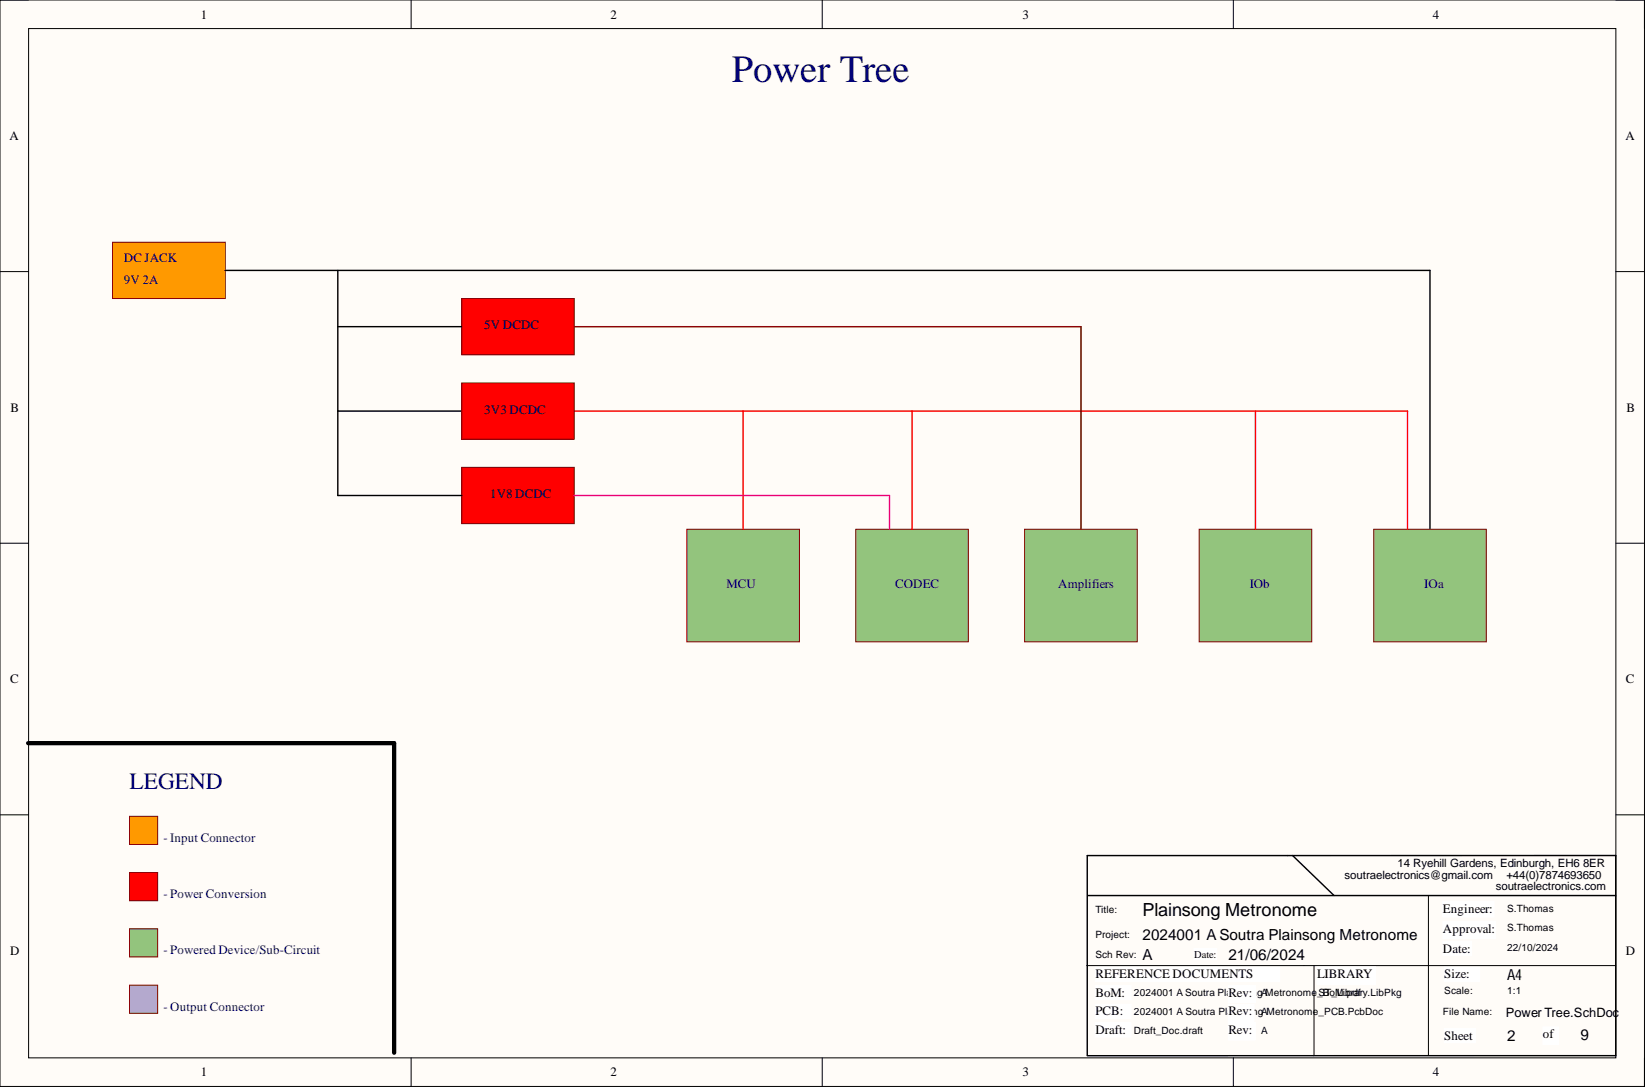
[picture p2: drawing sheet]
<svg xmlns="http://www.w3.org/2000/svg" width="292mm" height="193mm" viewBox="0 0 292 193" stroke-linecap="round" stroke-linejoin="round" font-family="sans-serif">
<defs><g id="words">
<text font-size="6.8" fill="#000080" x="129.8" y="14.5">Power Tree</text>
<text font-size="4.1" fill="#000080" x="23" y="139.9">LEGEND</text>
<text font-size="3.2" x="202.8" y="162.4">Plainsong Metronome</text>
<g font-size="2.7">
<text x="202.8" y="166.7">2024001 A Soutra Plainsong Metronome</text>
<text x="202.8" y="170.2">A</text>
<text x="218" y="170.2">21/06/2024</text>
<text x="267.5" y="173.8">A4</text>
<text x="267.5" y="184.7">2</text>
<text x="280.5" y="184.5">9</text>
</g>
<g font-size="2.3">
<text x="35.6" y="3.3">1</text>
<text x="108.4" y="3.3">2</text>
<text x="181.4" y="3.3">3</text>
<text x="254.3" y="3.3">4</text>
<text x="1.7" y="24.8">A</text>
<text x="288.4" y="24.8">A</text>
<text x="1.9" y="73">B</text>
<text x="288.6" y="73">B</text>
<text x="1.8" y="121.2">C</text>
<text x="288.5" y="121.2">C</text>
<text x="256" y="161.8">Engineer:</text>
<text x="256" y="165.4">Approval:</text>
<text x="1.8" y="169.4">D</text>
<text x="194.4" y="173.5">REFERENCE DOCUMENTS</text>
<text x="233.7" y="173.5">LIBRARY</text>
<text x="256" y="168.9">Date:</text>
<text x="256.3" y="173.5">Size:</text>
<text x="288.5" y="169.4">D</text>
<text x="194.4" y="176.8">BoM:</text>
<text x="218" y="176.8">Rev:</text>
<text x="194.4" y="180.1">PCB:</text>
<text x="194.4" y="183.4">Draft:</text>
<text x="218" y="180.1">Rev:</text>
<text x="218" y="183.4">Rev:</text>
<text x="256.3" y="184.4">Sheet</text>
<text x="267.2" y="180.4">Power Tree.SchDoc</text>
<text x="273.8" y="184.2">of</text>
<text x="35.6" y="190.9">1</text>
<text x="108.4" y="190.9">2</text>
<text x="181.4" y="190.9">3</text>
<text x="254.3" y="190.9">4</text>
</g>
<g font-size="2.3" fill="#000080">
<text x="22" y="46.5">DC JACK</text>
<text x="22" y="50.5">9V 2A</text>
<text x="85.9" y="58.4">5V DCDC</text>
<text x="85.9" y="73.4">3V3 DCDC</text>
<text x="87" y="88.4">1V8 DCDC</text>
<text x="128.9" y="104.4">MCU</text>
<text x="158.9" y="104.4">CODEC</text>
<text x="187.8" y="104.4">Amplifiers</text>
<text x="221.8" y="104.4">IOb</text>
<text x="252.7" y="104.4">IOa</text>
<text x="29" y="149.3">- Input Connector</text>
<text x="29" y="159.2">- Power Conversion</text>
<text x="29" y="169.2">- Powered Device/Sub-Circuit</text>
<text x="29" y="179.3">- Output Connector</text>
</g>
<g font-size="2">
<text x="238.6" y="155.8">soutraelectronics@gmail.com</text>
<text x="248" y="153.8">14 Ryehill Gardens, Edinburgh, EH6</text>
<text x="267.3" y="155.8">+44(0)7874693650</text>
<text x="280.9" y="153.8">8ER</text>
<text x="265.4" y="157.9">soutraelectronics.com</text>
</g>
<text font-size="1.9" x="211.9" y="169.9">Date:</text>
<g font-size="1.8">
<text x="267.5" y="161.8">S.Thomas</text>
<text x="194.4" y="162">Title:</text>
<text x="194.4" y="166.3">Project:</text>
<text x="267.5" y="165.1">S.Thomas</text>
<text x="194.4" y="169.9">Sch Rev:</text>
<text x="267.5" y="168.6">22/10/2024</text>
<text x="201.2" y="176.7">2024001 A Soutra Plainson</text>
<text x="223.1" y="176.7">gAMetronome</text>
<text x="233.7" y="176.7">_ST_Library.LibPkg</text>
<text x="234.8" y="176.7">BoM.pdf</text>
<text x="256.3" y="176.2">Scale:</text>
<text x="267.5" y="176.2">1:1</text>
<text x="201.2" y="180">2024001 A Soutra PlainsongAMetronome_PCB.PcbDoc</text>
<text x="201.2" y="183.3">Draft_Doc.draft</text>
<text x="223.8" y="183.3">A</text>
<text x="256" y="180">File Name:</text>
</g>
</g></defs>
<path d="M0 0h291.8v192.7h-291.8z" fill-rule="evenodd" fill="#fffcf8"/>
<path d="M0 0h291.8v192.7h-291.8z" fill="none" stroke="#000" stroke-width=".18"/>
<path d="M5.1 5.1h281.7v182.5h-281.7z" fill-rule="evenodd" fill="#fffcf8"/>
<g fill="none" stroke="#000" stroke-width=".18">
<path d="M0 0h5.1M73 0v5.1M145.9 0v5.1M218.9 0v5.1M286.8 0h5v5.1M5.1 5.1h281.7v182.5h-281.7zM0 48.2h5.1M286.8 48.2h5M0 96.3h5.1M286.8 96.3h5M0 144.5h5.1M286.8 144.5h5"/>
<path d="M73 187.6v5.1M145.9 187.6v5.1M218.9 187.6v5.1M291.8 187.6v5.1"/>
</g>
<path d="M192.9 187.2v-35.5h93.8v35.5" fill="none" stroke="#000" stroke-width=".25"/>
<path d="M211.9 168.2h4v2h-4z" fill-rule="evenodd" fill="#fff"/>
<path d="M211.9 168.2h4v2h-4z" fill="none" stroke="#fff" stroke-width=".18"/>
<path d="M194.4 171.5h32.7v2.5h-32.7z" fill-rule="evenodd" fill="#fff"/>
<path d="M194.4 171.5h32.7v2.5h-32.7z" fill="none" stroke="#fff" stroke-width=".18"/>
<path d="M194.4 174.8h6.3v2.5h-6.3z" fill-rule="evenodd" fill="#fff"/>
<path d="M194.4 174.8h6.3v2.5h-6.3z" fill="none" stroke="#fff" stroke-width=".18"/>
<path d="M194.4 178.1h6.3v2.5h-6.3z" fill-rule="evenodd" fill="#fff"/>
<path d="M194.4 178.1h6.3v2.5h-6.3z" fill="none" stroke="#fff" stroke-width=".18"/>
<path d="M194.4 181.4h6.3v2.5h-6.3z" fill-rule="evenodd" fill="#fff"/>
<path d="M194.4 181.4h6.3v2.5h-6.3z" fill="none" stroke="#fff" stroke-width=".18"/>
<path d="M256 159.8h9.2v2.8h-9.2z" fill-rule="evenodd" fill="#fff"/>
<path d="M256 159.8h9.2v2.8h-9.2z" fill="none" stroke="#fff" stroke-width=".18"/>
<path d="M256 163.4h9.4v3h-9.4z" fill-rule="evenodd" fill="#fff"/>
<path d="M256 163.4h9.4v3h-9.4z" fill="none" stroke="#fff" stroke-width=".18"/>
<path d="M256 166.9h5.1v2.6h-5.1z" fill-rule="evenodd" fill="#fff"/>
<path d="M256 166.9h5.1v2.6h-5.1z" fill="none" stroke="#fff" stroke-width=".18"/>
<path d="M256.3 171.5h6.3v2.5h-6.3z" fill-rule="evenodd" fill="#fff"/>
<path d="M256.3 171.5h6.3v2.5h-6.3z" fill="none" stroke="#fff" stroke-width=".18"/>
<path d="M256.3 182.4h5.6v2.6h-5.6z" fill-rule="evenodd" fill="#fff"/>
<path d="M256.3 182.4h5.6v2.6h-5.6z" fill="none" stroke="#fff" stroke-width=".18"/>
<path d="M273.8 182.2h2.8v3h-2.8z" fill-rule="evenodd" fill="#fff"/>
<path d="M273.8 182.2h2.8v3h-2.8z" fill="none" stroke="#fff" stroke-width=".18"/>
<path d="M193.1 158.8h93.6M229.4 151.7l7.3 7.1M286.7 187.2h-93.8" fill="none" stroke="#000" stroke-width=".25"/>
<path d="M253.5 158.8v28.4M192.8 171.3h93.9" fill="none" stroke="#000" stroke-width=".18"/>
<path d="M218 174.8h4.8v3.1h-4.8z" fill-rule="evenodd" fill="#fff"/>
<path d="M218 174.8h4.8v3.1h-4.8z" fill="none" stroke="#fff" stroke-width=".18"/>
<path d="M218 178.1h4.5v3h-4.5z" fill-rule="evenodd" fill="#fff"/>
<path d="M218 178.1h4.5v3h-4.5z" fill="none" stroke="#fff" stroke-width=".18"/>
<path d="M218 181.4h4.8v3h-4.8z" fill-rule="evenodd" fill="#fff"/>
<path d="M218 181.4h4.8v3h-4.8z" fill="none" stroke="#fff" stroke-width=".18"/>
<path d="M233.7 171.5h10.4v3.1h-10.4z" fill-rule="evenodd" fill="#fff"/>
<path d="M233.7 171.5h10.4v3.1h-10.4z" fill="none" stroke="#fff" stroke-width=".18"/>
<path d="M233.2 171.3v15.9" fill="none" stroke="#000" stroke-width=".18"/>
<path d="M20 43h20v9.9h-20z" fill-rule="evenodd" fill="#f90"/>
<path d="M20 43h20v9.9h-20z" fill="none" stroke="#800000" stroke-width=".18"/>
<path d="M81.9 52.9h20v10h-20z" fill-rule="evenodd" fill="#f00"/>
<path d="M81.9 52.9h20v10h-20z" fill="none" stroke="#800000" stroke-width=".18"/>
<path d="M121.9 93.9h20v19.9h-20z" fill-rule="evenodd" fill="#93c47d"/>
<path d="M121.9 93.9h20v19.9h-20z" fill="none" stroke="#800000" stroke-width=".18"/>
<path d="M151.9 93.9h19.9v19.9h-19.9z" fill-rule="evenodd" fill="#93c47d"/>
<path d="M151.9 93.9h19.9v19.9h-19.9z" fill="none" stroke="#800000" stroke-width=".18"/>
<path d="M40 48h213.8v45.9M59.9 57.9h22M59.9 48v24.9h22" fill="none" stroke="#000" stroke-width=".25"/>
<path d="M101.9 72.9h60v21M131.9 72.9v21" fill="none" stroke="#f00" stroke-width=".25"/>
<path d="M23 144.8h5v5h-5z" fill-rule="evenodd" fill="#f90"/>
<path d="M23 144.8h5v5h-5z" fill="none" stroke="#800000" stroke-width=".18"/>
<path d="M23 154.8h5v5h-5z" fill-rule="evenodd" fill="#f00"/>
<path d="M23 154.8h5v5h-5z" fill="none" stroke="#800000" stroke-width=".18"/>
<path d="M23 164.7h5v5h-5z" fill-rule="evenodd" fill="#93c47d"/>
<path d="M23 164.7h5v5h-5z" fill="none" stroke="#800000" stroke-width=".18"/>
<path d="M23 174.7h5v5h-5z" fill-rule="evenodd" fill="#b4a7d6"/>
<path d="M23 174.7h5v5h-5z" fill="none" stroke="#800000" stroke-width=".18"/>
<path d="M5 131.8h64.9M69.9 131.8v54.9" fill="none" stroke="#000" stroke-width=".76"/>
<path d="M81.9 67.9h20v10h-20z" fill-rule="evenodd" fill="#f00"/>
<path d="M81.9 67.9h20v10h-20z" fill="none" stroke="#800000" stroke-width=".18"/>
<path d="M81.9 82.9h20v10h-20z" fill-rule="evenodd" fill="#f00"/>
<path d="M81.9 82.9h20v10h-20z" fill="none" stroke="#800000" stroke-width=".18"/>
<path d="M181.8 93.9h20v19.9h-20z" fill-rule="evenodd" fill="#93c47d"/>
<path d="M181.8 93.9h20v19.9h-20z" fill="none" stroke="#800000" stroke-width=".18"/>
<path d="M243.8 93.9h20v19.9h-20z" fill-rule="evenodd" fill="#93c47d"/>
<path d="M243.8 93.9h20v19.9h-20z" fill="none" stroke="#800000" stroke-width=".18"/>
<path d="M212.8 93.9h20v19.9h-20z" fill-rule="evenodd" fill="#93c47d"/>
<path d="M212.8 93.9h20v19.9h-20z" fill="none" stroke="#800000" stroke-width=".18"/>
<path d="M59.9 72.9v15h22" fill="none" stroke="#000" stroke-width=".25"/>
<path d="M161.9 72.9h87.9v21M222.8 72.9v21" fill="none" stroke="#f00" stroke-width=".25"/>
<path d="M101.9 57.9h89.9v36" fill="none" stroke="#600" stroke-width=".25"/>
<path d="M101.9 87.9h56v6" fill="none" stroke="#f0f" stroke-width=".25"/>
<use href="#words"/>
</svg>
